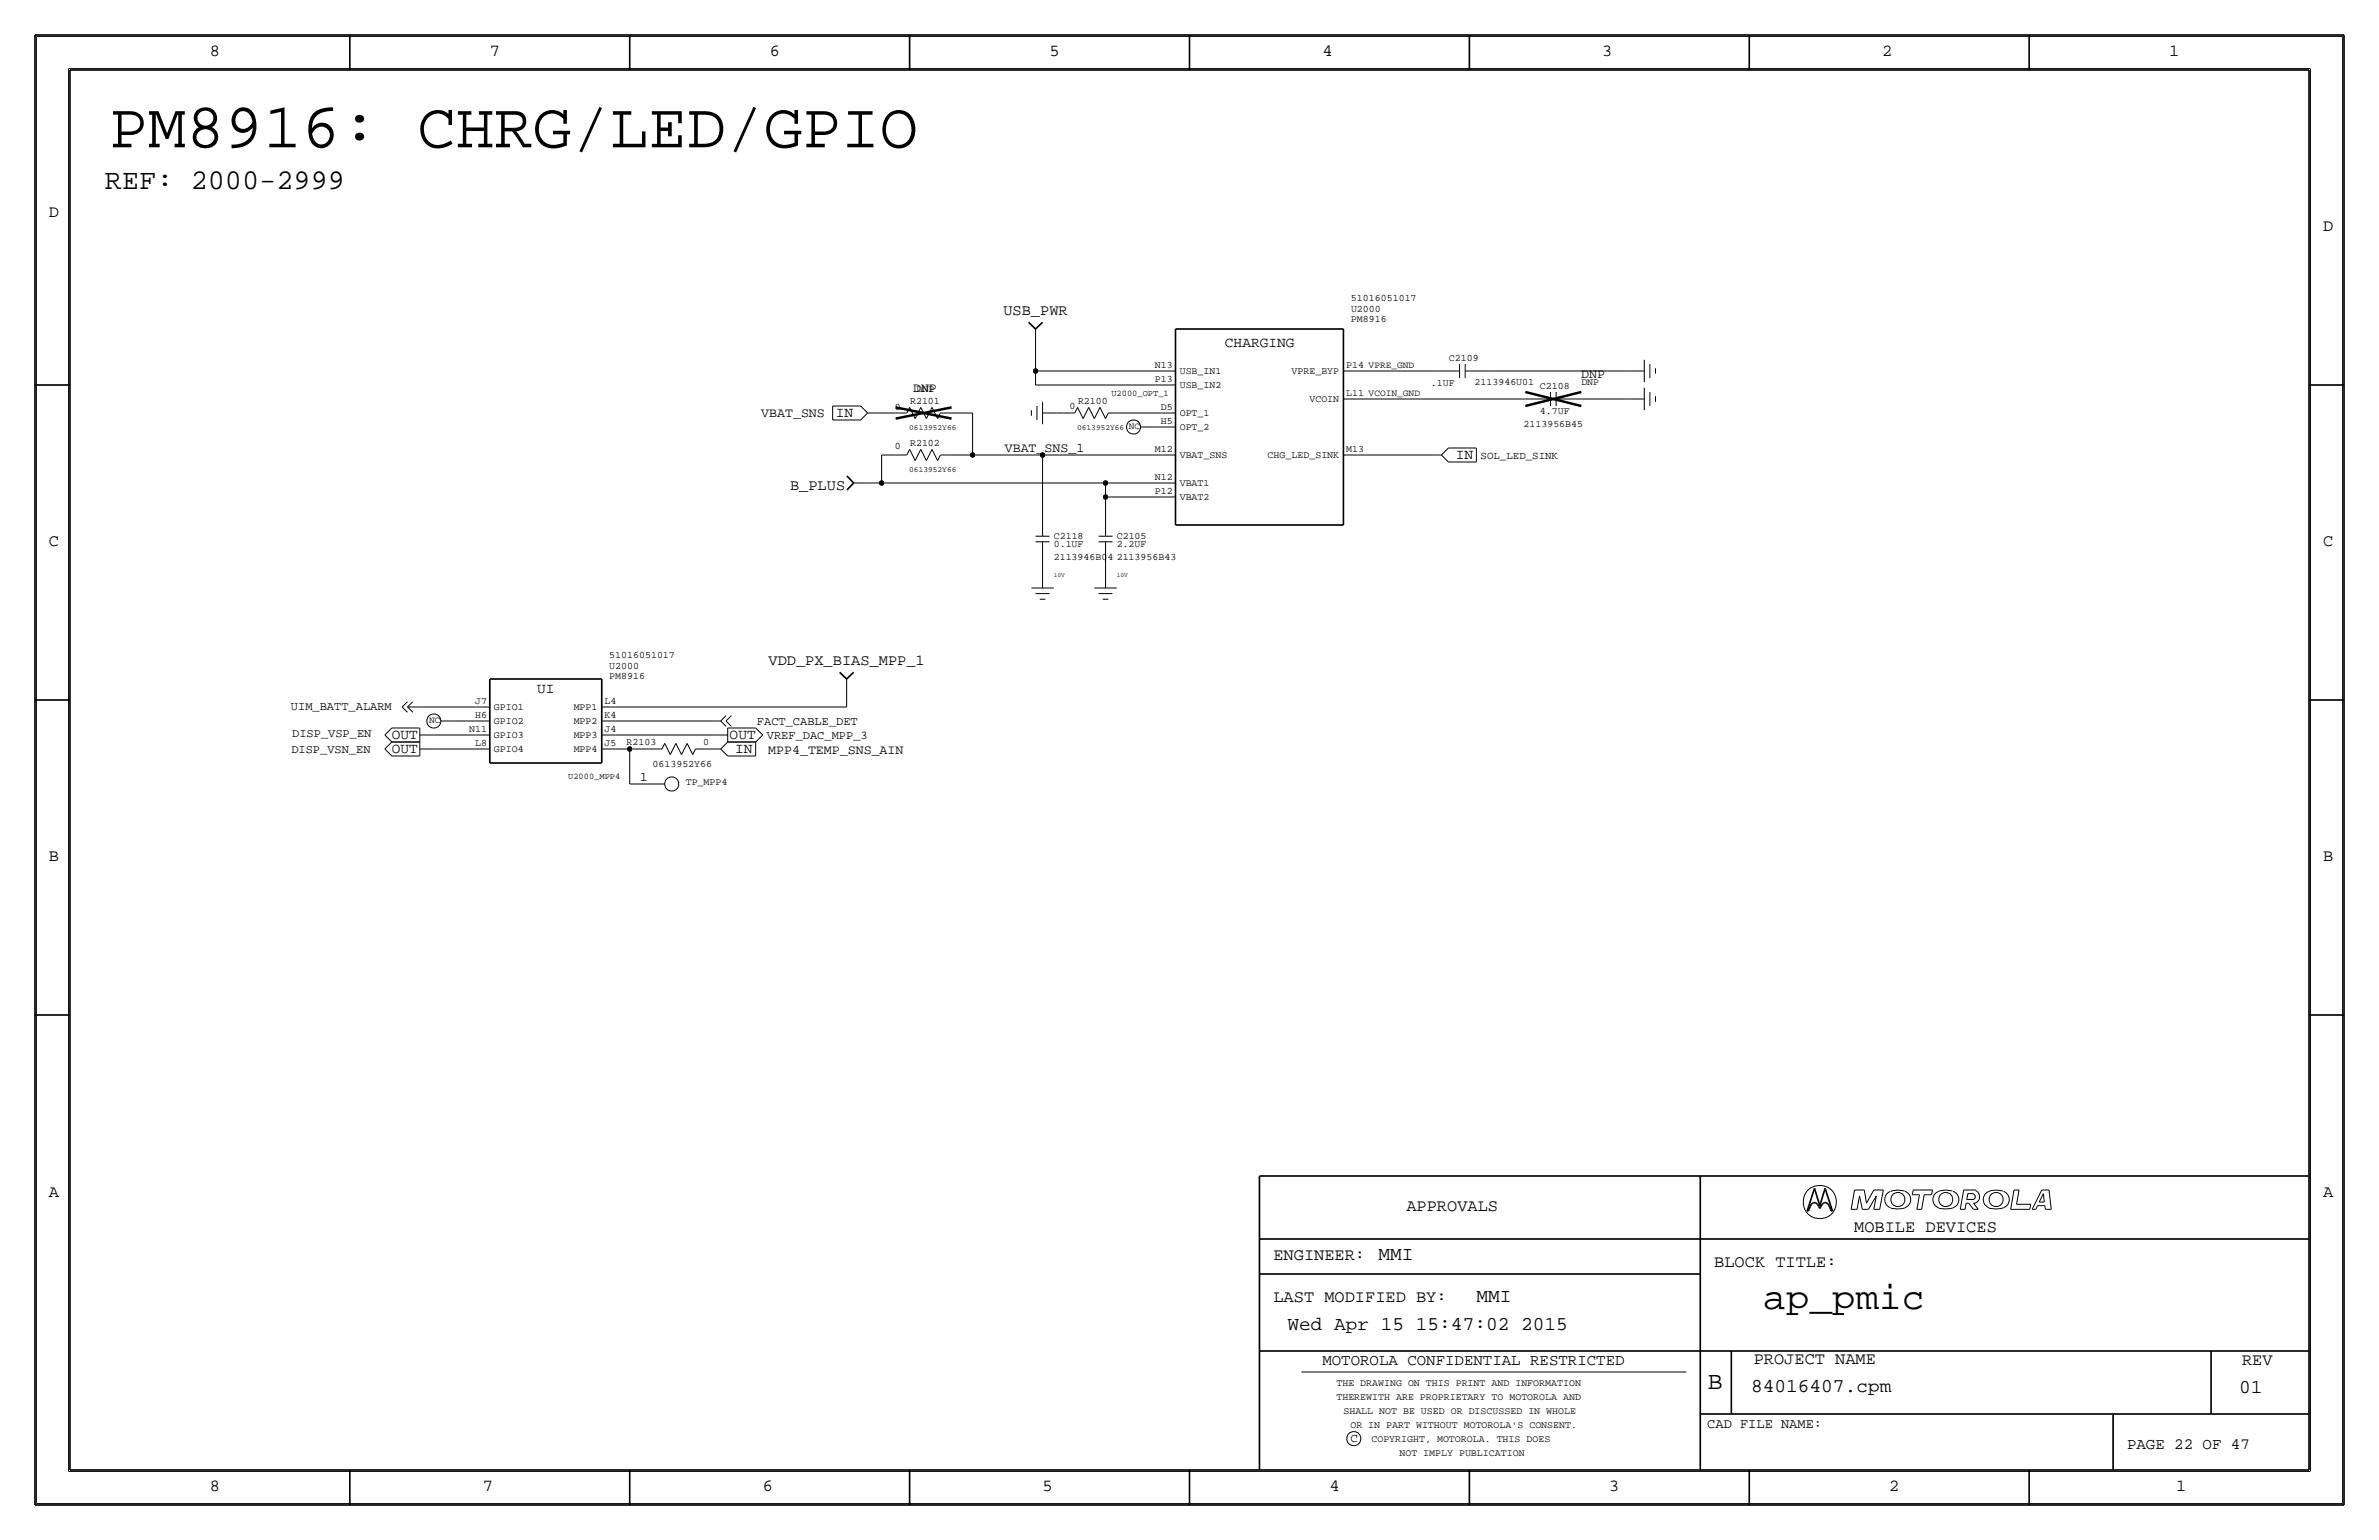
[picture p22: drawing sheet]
<svg xmlns="http://www.w3.org/2000/svg" width="432mm" height="279mm" viewBox="0 0 432 279" stroke-linecap="round" stroke-linejoin="round" font-family="sans-serif">
<defs><g id="words">
<text font-size="11.7" x="19.8" y="26.7">PM8916: CHRG/LED/GPIO</text>
<text font-size="7" x="320" y="237.5">ap_pmic</text>
<text font-size="5.2" x="19" y="34.3">REF: 2000-2999</text>
<text font-size="4.5" x="310" y="252.1">B</text>
<g font-size="3.5">
<text x="250.2" y="228.6">MMI</text>
<text x="268" y="236.2">MMI</text>
<text x="233.7" y="241.3">Wed Apr 15 15:47:02 2015</text>
<text x="317.9" y="252.6">84016407.cpm</text>
<text x="406.4" y="252.7">01</text>
</g>
<g font-size="3.1">
<text x="38.1" y="10.2">8</text>
<text x="88.9" y="10.2">7</text>
<text x="139.7" y="10.2">6</text>
<text x="190.5" y="10.2">5</text>
<text x="240" y="10.2">4</text>
<text x="290.8" y="10.2">3</text>
<text x="341.6" y="10.2">2</text>
<text x="393.7" y="10.2">1</text>
<text x="8.9" y="39.4">D</text>
<text x="421.6" y="41.9">D</text>
<text x="8.9" y="99.1">C</text>
<text x="421.6" y="99.1">C</text>
<text x="8.9" y="156.2">B</text>
<text x="421.6" y="156.2">B</text>
<text x="8.9" y="217.2">A</text>
<text x="255.3" y="219.7">APPROVALS</text>
<text x="421.6" y="217.2">A</text>
<text x="336.5" y="223.5">MOBILE DEVICES</text>
<text x="231.1" y="228.6">ENGINEER:</text>
<text x="311.2" y="229.9">BLOCK TITLE:</text>
<text x="231.1" y="236.2">LAST MODIFIED BY:</text>
<text x="318.3" y="247.5">PROJECT NAME</text>
<text x="407" y="247.6">REV</text>
<text x="38.1" y="270.5">8</text>
<text x="87.6" y="270.5">7</text>
<text x="138.4" y="270.5">6</text>
<text x="189.2" y="270.5">5</text>
<text x="241.3" y="270.5">4</text>
<text x="292.1" y="270.5">3</text>
<text x="342.9" y="270.5">2</text>
<text x="395" y="270.5">1</text>
</g>
<g font-size="2.9">
<text x="240" y="247.6">MOTOROLA CONFIDENTIAL RESTRICTED</text>
<text x="386.1" y="262.9">PAGE 22 OF 47</text>
</g>
<g font-size="2.8">
<text x="182.1" y="57.2">USB_PWR</text>
<text x="143.4" y="88.9">B_PLUS</text>
<text x="139.5" y="120.7">VDD_PX_BIAS_MPP_1</text>
</g>
<g font-size="2.6">
<text x="222.3" y="62.9">CHARGING</text>
<text x="151.7" y="75.6">IN</text>
<text x="264.3" y="83.3">IN</text>
<text x="97.5" y="125.7">UI</text>
<text x="71.1" y="136.7">OUT</text>
<text x="71.1" y="134.2">OUT</text>
<text x="132.4" y="134.2">OUT</text>
<text x="133.4" y="136.6">IN</text>
</g>
<text font-size="2.5" x="309.9" y="259.1">CAD FILE NAME:</text>
<g font-size="2.4">
<text x="165.7" y="71.1">DNP</text>
<text x="287" y="68.6">DNP</text>
<text x="138.2" y="75.6">VBAT_SNS</text>
<text x="182.4" y="82">VBAT_SNS_1</text>
<text x="139.4" y="136.9">MPP4_TEMP_SNS_AIN</text>
<text x="116.2" y="141.7">1</text>
</g>
<text font-size="2.3" x="245.1" y="261.6">C</text>
<g font-size="2.2">
<text x="52.8" y="128.8">UIM_BATT_ALARM</text>
<text x="137.4" y="131.6">FACT_CABLE_DET</text>
<text x="52.9" y="136.7">DISP_VSN_EN</text>
<text x="53" y="133.7">DISP_VSP_EN</text>
<text x="139.2" y="134.1">VREF_DAC_MPP_3</text>
</g>
<text font-size="2" x="268.7" y="83.3">SOL_LED_SINK</text>
<g font-size="1.8">
<text x="245.2" y="58.4">PM8916</text>
<text x="245.2" y="54.6">51016051017</text>
<text x="245.2" y="56.5">U2000</text>
<text x="263" y="65.5">C2109</text>
<text x="166.4" y="71.1">DNP</text>
<text x="209.6" y="69.3">P13</text>
<text x="209.6" y="66.8">N13</text>
<text x="214.1" y="70.5">USB_IN2</text>
<text x="214.1" y="67.9">USB_IN1</text>
<text x="234.4" y="67.9">VPRE_BYP</text>
<text x="244.3" y="66.8">P14 VPRE_GND</text>
<text x="244.3" y="71.9">L11 VCOIN_GND</text>
<text x="259.7" y="70.1">.1UF</text>
<text x="267.6" y="69.8">2113946U01</text>
<text x="279.5" y="70.6">C2108</text>
<text x="287" y="69.8">DNP</text>
<text x="162.4" y="74.4">0</text>
<text x="165.2" y="73.3">R2101</text>
<text x="194.1" y="74.2">0</text>
<text x="195.7" y="73.3">R2100</text>
<text x="210.7" y="77">H5</text>
<text x="210.7" y="74.4">D5</text>
<text x="214.1" y="75.5">OPT_1</text>
<text x="237.7" y="73">VCOIN</text>
<text x="276.5" y="77.5">2113956B45</text>
<text x="279.5" y="75.2">4.7UF</text>
<text x="162.4" y="81.5">0</text>
<text x="165.2" y="80.9">R2102</text>
<text x="209.6" y="82">M12</text>
<text x="214.1" y="83.2">VBAT_SNS</text>
<text x="214.1" y="78.1">OPT_2</text>
<text x="230.1" y="83.2">CHG_LED_SINK</text>
<text x="244.3" y="82">M13</text>
<text x="209.6" y="89.7">P12</text>
<text x="209.6" y="87.1">N12</text>
<text x="214.1" y="88.2">VBAT1</text>
<text x="214.1" y="90.8">VBAT2</text>
<text x="191.3" y="101.6">2113946B04</text>
<text x="191.3" y="99.3">0.1UF</text>
<text x="191.3" y="97.8">C2118</text>
<text x="202.7" y="101.6">2113956B43</text>
<text x="202.7" y="99.3">2.2UF</text>
<text x="202.7" y="97.8">C2105</text>
<text x="110.6" y="119.4">51016051017</text>
<text x="110.6" y="123.1">PM8916</text>
<text x="110.6" y="121.3">U2000</text>
<text x="86.2" y="130.3">H6</text>
<text x="86.2" y="127.8">J7</text>
<text x="89.7" y="128.9">GPIO1</text>
<text x="89.7" y="131.4">GPIO2</text>
<text x="104.1" y="131.4">MPP2</text>
<text x="104.1" y="128.9">MPP1</text>
<text x="109.7" y="130.3">K4</text>
<text x="109.7" y="127.8">L4</text>
<text x="85.1" y="132.8">N11</text>
<text x="86.2" y="135.4">L8</text>
<text x="89.7" y="134">GPIO3</text>
<text x="89.7" y="136.5">GPIO4</text>
<text x="104.1" y="134">MPP3</text>
<text x="104.1" y="136.5">MPP4</text>
<text x="109.7" y="135.4">J5</text>
<text x="109.7" y="132.8">J4</text>
<text x="113.7" y="135.1">R2103</text>
<text x="127.6" y="135.2">0</text>
<text x="118.4" y="139.2">0613952Y66</text>
<text x="124.5" y="142.4">TP_MPP4</text>
<text x="242.6" y="251.5">THE DRAWING ON THIS PRINT AND INFORMATION</text>
<text x="242.6" y="254">THEREWITH ARE PROPRIETARY TO MOTOROLA AND</text>
<text x="243.8" y="256.5">SHALL NOT BE USED OR DISCUSSED IN WHOLE</text>
<text x="245.1" y="259.1">OR IN PART WITHOUT MOTOROLA'S CONSENT.</text>
<text x="248.9" y="261.6">COPYRIGHT, MOTOROLA. THIS DOES</text>
<text x="254" y="264.2">NOT IMPLY PUBLICATION</text>
</g>
<g font-size="1.7">
<text x="204.9" y="77.9">NC</text>
<text x="77.9" y="131.2">NC</text>
</g>
<g font-size="1.6">
<text x="201.7" y="71.8">U2000_OPT_1</text>
<text x="103.1" y="141.4">U2000_MPP4</text>
</g>
<g font-size="1.4">
<text x="165" y="78.1">0613952Y66</text>
<text x="195.5" y="78.1">0613952Y66</text>
<text x="165" y="85.7">0613952Y66</text>
</g>
<g font-size="1.1">
<text x="191.3" y="104.6">10V</text>
<text x="202.7" y="104.6">10V</text>
</g>
</g></defs>
<g fill="none" stroke="#000" stroke-width=".18">
<path d="M6.6 6.6h418.6zM6.6 6.6v266.2zM12.4 12.4v254.6zM12.4 12.4h407zM419.4 12.4v254.6zM425.2 6.6v266.2zM188 59.7v2.5zM151.1 73.7h5.1zM151.1 73.7v2.5zM151.1 76.2h5.1zM156.2 73.7l1.3 1.2zM157.5 74.9l-1.3 1.3z"/>
<path d="M157.5 74.9h1.2zM158.7 74.9h3.9zM162.6 74.9h2zM165.1 73.9l-.5 1zM165.1 73.9l1 2zM167.1 73.9l-1 2zM167.1 73.9l1 2zM169.2 73.9l1 2zM169.2 73.9l-1.1 2zM170.7 74.9l-.5 1zM170.7 74.9h2zM172.7 74.9h3.8z"/>
<path d="M176.5 74.9v7.7zM187.2 74.4v1zM188 62.2v5.1zM188 67.3h22.8zM188 67.3v2.5zM188 69.8h22.8zM188.2 73.7v2.5zM189.2 74.9h2.6zM189.2 72.9v4.1zM191.8 74.9h1.2zM193 74.9h2.1zM195.6 73.9l-.5 1z"/>
<path d="M195.6 73.9l1 2zM197.6 73.9l-1 2zM197.6 73.9l1 2zM199.6 73.9l-1 2zM199.6 73.9l1.1 2zM201.2 74.9l-.5 1zM201.2 74.9h2zM203.2 74.9h7.6zM207 77.5h2.5zM209.5 77.5h1.3zM210.8 77.5h2.6zM210.8 69.8h2.6z"/>
<path d="M210.8 74.9h2.6zM210.8 67.3h2.6zM243.8 72.4h2.6zM243.8 67.3h2.6zM246.4 72.4h30.5zM246.4 67.3h14zM260.3 67.3h4.6zM264.9 66v2.6zM265.9 67.3h4.6zM265.9 66v2.6zM270.5 67.3h25.4zM276.9 72.4h4.5z"/>
<path d="M281.4 71.1v2.6zM282.4 72.4h4.6zM282.4 71.1v2.6zM287 72.4h8.9zM295.9 67.3h2.5zM295.9 72.4h2.5zM298.4 65.3v4zM298.4 70.4v4zM299.5 66v2.6zM299.5 71.1v2.6zM300.5 66.8v1zM300.5 71.9v1z"/>
<path d="M154.9 87.6h2.6zM157.5 87.6h2.5zM160 82.5h2.6zM160 82.5v5.1zM160 87.6h40.7zM162.6 82.5h2zM165.1 81.5l-.5 1zM165.1 81.5l1 2.1zM167.1 81.5l-1 2.1zM167.1 81.5l1 2.1zM169.2 81.5l1 2.1zM169.2 81.5l-1.1 2.1z"/>
<path d="M170.7 82.6l-.5 1zM170.7 82.5h2zM172.7 82.5h3.8zM176.5 82.5h12.7zM188 98.3h2.5zM188 97.3h2.5zM189.2 82.5h21.6zM189.2 82.5v10.2zM189.2 98.3v4.6zM189.2 92.7v4.6zM199.4 98.3h2.5zM199.4 97.3h2.5z"/>
<path d="M200.7 87.6v2.6zM200.7 87.6h10.1zM200.7 90.2h10.1zM200.7 90.2v2.5zM200.7 98.3v4.6zM200.7 92.7v4.6zM210.8 90.2h2.6zM210.8 82.5h2.6zM210.8 87.6h2.6zM243.8 82.5h2.6zM246.4 82.5h14zM260.3 82.5h1.3z"/>
<path d="M261.6 82.5l1.3 1.3zM262.9 81.3h5.1zM262.9 83.8h5.1zM262.9 81.3l-1.3 1.3zM268 81.3v2.5zM187.2 106.7h4.1zM188 107.7h2.5zM188.7 108.7h1zM189.2 102.9v1.2zM189.2 104.1v2.6zM198.6 106.7h4.1zM199.4 107.7h2.5z"/>
<path d="M200.2 108.7h1zM200.7 102.9v1.2zM200.7 104.1v2.6zM69.8 135.9l1.3 1.3zM69.8 133.3l1.3 1.3zM71.1 134.6h5.1zM71.1 137.2h5.1zM71.1 132.1h5.1zM71.1 134.6l-1.2 1.3zM71.1 132.1l-1.2 1.2zM73 128.3l1-1zM73 128.3l1 .9z"/>
<path d="M74 128.3l.9 .9zM74 128.3h2.2zM74 128.3l.9-1zM76.2 135.9h2.5zM76.2 134.6v2.6zM76.2 133.3h2.5zM76.2 132.1v2.5zM76.2 128.3h10.2zM78.7 135.9h7.7zM78.7 133.3h7.7zM80 130.8h2.5zM82.5 130.8h3.9z"/>
<path d="M86.4 133.3h2.5zM86.4 135.9h2.5zM86.4 130.8h2.5zM86.4 128.3h2.5zM109.2 133.3h2.6zM109.2 135.9h2.6zM109.2 130.8h2.6zM109.2 128.3h2.6zM111.8 128.3h41.9zM111.8 135.9h2.5zM111.8 130.8h17.7zM111.8 133.3h17.7z"/>
<path d="M114.3 135.9v6.3zM114.3 135.9h3.8zM118.1 135.9h2zM120.6 134.9l-.5 1zM120.7 134.9l1 2zM122.7 134.9l-1 2zM122.7 134.9l1 2zM124.7 134.9l1 2zM124.7 134.9l-1 2zM126.2 135.9l-.5 1zM126.2 135.9h2.1zM128.3 135.9h1.2z"/>
<path d="M129.5 130.8h1.3zM129.5 133.3h2.6zM129.5 135.9h1.3zM130.8 130.8l1 1zM130.8 135.9l1.3 1.3zM131.8 130.8l.9 1zM131.8 129.8l-1 1zM132.1 134.6h5.1zM132.1 137.2h5.1zM132.1 134.6l-1.3 1.3zM132.1 132.1h5.1zM132.1 132.1v2.5z"/>
<path d="M132.7 129.8l-.9 1zM137.2 134.6v2.6zM137.2 132.1l1.2 1.2zM138.4 133.3l-1.2 1.3zM153.7 125.7v2.6zM153.7 123.2v2.5zM114.3 142.2h3.8zM118.1 142.2h2.5zM336 219.4h1.1zM336.6 215.9h1.8zM336.6 215.9l-.6 3.5zM337.5 217l-.4 2.4z"/>
<path d="M337.5 217l.5 2.4zM338 219.4h1.1zM338.4 215.9l.4 2.4zM340.1 219.4h1.1zM340.1 215.9h1.7zM340.1 215.9l-1.3 2.4zM340.6 217l-1.5 2.4zM340.6 217l-.5 2.4zM341.8 215.9l-.6 3.5zM343.1 216.2a1.6 1.6 0 0 0-1 1.5 1.6 1.6 0 0 0 1.1 1.5M345.7 216.1h-.2a4 4 0 0 0-2.3 .1M345.7 216.2a1.59 1.59 0 0 1 1.1 1.5 1.59 1.59 0 0 1-1.1 1.5 5.1 5.1 0 0 1-2.5 0"/>
<path d="M347.1 216.8h1.3zM347.3 215.9l-.2 .9zM347.3 215.9h3.5zM347.9 219.4h.9zM348.4 216.8l-.5 2.6zM349.2 216.8l-.4 2.6zM349.2 216.8h1.4zM350.8 215.9l-.2 .9zM354.4 216.1a3.1 3.1 0 0 0-3.3 .7 1.62 1.62 0 0 0 .8 2.4M354.4 219.2a5.1 5.1 0 0 1-2.5 0M354.5 216.2a1.59 1.59 0 0 1 1 1.5 1.59 1.59 0 0 1-1 1.5M355.8 219.4h.9z"/>
<path d="M356.4 215.9l-.6 3.5zM356.4 215.9h2.2zM356.9 218.3l-.2 1.1zM356.9 218.3h.4zM357 217.6h1.2zM357.2 216.6l-.2 1zM357.2 216.6h1zM357.3 218.3l.9 1.1zM358.1 216.7a.5 .5 0 0 1 .4 .4 .5 .5 0 0 1-.4 .5M358.2 219.4h.9zM358.2 218.3l.9 1.1zM358.2 218.3h.4z"/>
<path d="M358.5 216a1.24 1.24 0 0 1 .8 1.1 1.24 1.24 0 0 1-.8 1.2M363.5 216.1a3.1 3.1 0 0 0-3.3 .7 1.62 1.62 0 0 0 .8 2.4M363.6 219.2a5.1 5.1 0 0 1-2.6 0M363.6 216.2a1.59 1.59 0 0 1 1.1 1.5 1.59 1.59 0 0 1-1.1 1.5M364.9 219.4h3.5zM365.6 215.9l-.7 3.5zM365.6 215.9h.9zM366 218.5h2.6zM366.5 215.9l-.5 2.6zM368.6 218.5l-.2 .9zM368.9 219.4h.6zM369.8 218.7h1.3z"/>
<path d="M369.8 218.7l-.3 .7zM370.1 218.1h.9zM370.6 215.9l-1.7 3.5zM370.6 215.9h1.3zM370.9 216.6l-.8 1.5zM370.9 216.6l.1 1.5zM371.1 218.7l.1 .7zM371.2 219.4h1.1zM371.9 215.9l.4 3.5zM236.2 248.9h69.9zM6.6 272.8h418.6zM12.4 267h407z"/>
<circle cx="205.7" cy="77.5" r="1.28"/>
<circle cx="78.7" cy="130.8" r="1.28"/>
<circle cx="121.9" cy="142.3" r="1.28"/>
<circle cx="330.3" cy="218.1" r="3"/>
<circle cx="344.5" cy="217.6" r="1.28"/>
<circle cx="353.2" cy="217.6" r="1.28"/>
<circle cx="362.3" cy="217.6" r="1.28"/>
<circle cx="245.7" cy="261" r="1.28"/>
</g>
<g fill="#000" stroke="#000" stroke-width=".18">
<circle cx="188" cy="67.3" r=".41"/>
<circle cx="160" cy="87.6" r=".41"/>
<circle cx="176.5" cy="82.6" r=".41"/>
<circle cx="189.2" cy="82.6" r=".41"/>
<circle cx="200.7" cy="90.2" r=".41"/>
<circle cx="200.7" cy="87.6" r=".41"/>
<circle cx="114.3" cy="135.9" r=".41"/>
</g>
<g fill="none" stroke="#000" stroke-width=".3">
<path d="M6.3 6.4v266.7zM6.4 6.4h419zM12.7 12.7h406.4zM12.7 12.7v254zM63.5 6.4v6.3zM114.3 6.4v6.3zM165.1 6.4v6.3zM215.9 6.3v6.4zM266.7 6.4v6.3zM317.5 6.4v6.3zM368.3 6.4v6.3zM419.1 12.7v254z"/>
<path d="M425.4 6.4v266.7zM186.7 58.5l1.3 1.2zM188 59.7l1.2-1.2zM213.4 59.7v35.6zM213.4 59.7h30.4zM243.8 59.7v35.5zM6.3 69.8h6.4zM419.1 69.8h6.3zM153.7 86.4l1.2 1.2zM154.9 87.6l-1.2 1.3zM213.4 95.2h30.4zM6.3 127h6.4z"/>
<path d="M88.9 123.2h20.3zM88.9 123.2v15.2zM88.9 138.4h20.3zM109.2 123.2v15.2zM152.4 122l1.3 1.2zM153.7 123.2l1.2-1.2zM419.1 127h6.3zM6.3 184.1h6.4zM419.1 184.1h6.3zM228.6 213.4v53.3zM228.6 213.4h190.5zM308.6 213.4v53.3z"/>
<path d="M328 219.7h.2zM328.4 219.4l-.2 .3zM328.6 218.8l-.2 .6zM328.8 218.5l-.2 .3zM329 218.3l.2-.1zM329 218.3l-.2 .2zM329.2 218.2h.2zM329.3 215.6l-1.3 4.1zM329.3 215.6l1 3.1zM329.4 218.2l.2 .1zM329.6 218.3l.3 .2zM329.9 218.5l.2 .3z"/>
<path d="M330.1 218.8l.2 .5zM330.5 218.8l-.2 .5zM330.8 218.5l-.3 .3zM331 218.3l-.2 .2zM331 218.3l.2-.1zM331.2 218.2h.2zM331.3 215.6l1.3 4.1zM331.3 215.6l-1 3.1zM331.4 218.2l.2 .1zM331.6 218.3l.2 .2zM331.8 218.5l.2 .3zM332 218.8l.3 .6z"/>
<path d="M332.3 219.4l.1 .3zM332.4 219.7h.2zM228.6 231.1h80zM228.6 224.8h190.5zM228.6 245.1h190.5zM308.6 256.5h110.5zM314.2 245.1v11.4zM383.5 256.5v10.2zM401.3 245.1v11.4zM6.4 273h419zM12.7 266.7h406.4zM63.5 266.7v6.4z"/>
<path d="M114.3 266.7v6.4zM165.1 266.7v6.4zM215.9 266.7v6.3zM266.7 266.7v6.4zM317.5 266.7v6.4zM368.3 266.7v6.4z"/>
</g>
<path d="M162.6 75.9l10.1-2zM162.6 73.9l10.1 2zM276.9 73.7l10.1-2.6zM276.9 71.1l10.1 2.6z" fill="none" stroke="#000" stroke-width=".45"/>
<use href="#words"/>
</svg>
